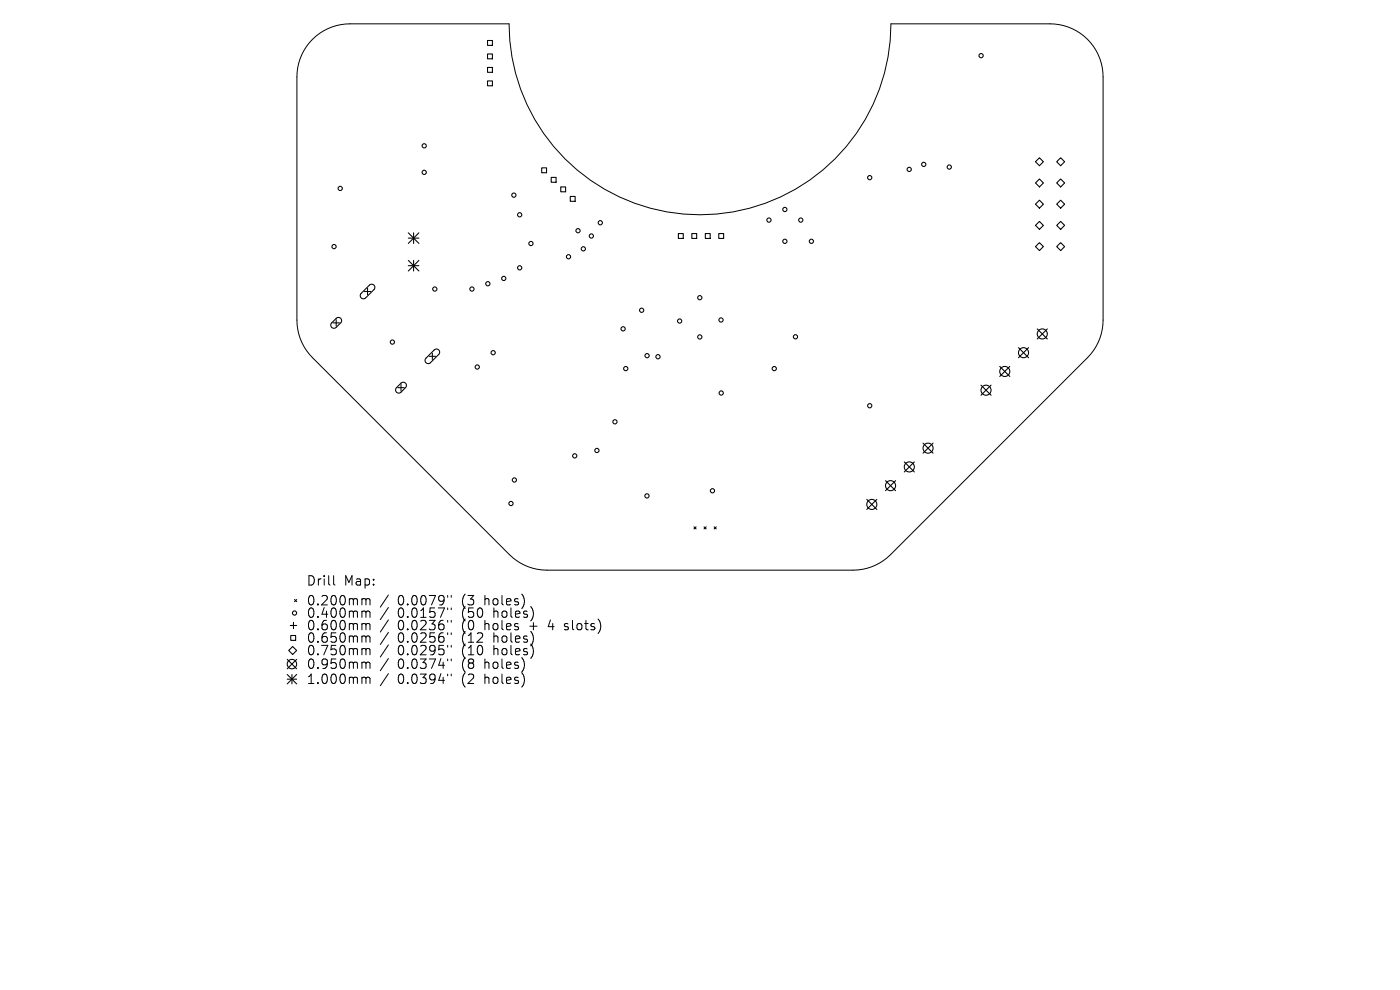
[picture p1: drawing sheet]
<svg xmlns="http://www.w3.org/2000/svg" width="297mm" height="210mm" viewBox="0 0 297 210" stroke-linecap="round" stroke-linejoin="round" font-family="sans-serif">
<defs><g id="words">
<g font-size="2.8">
<text x="64.9" y="124.5">Drill</text>
<text x="72.9" y="124.5">Map:</text>
<text x="64.9" y="128.7">0.200mm</text>
<text x="64.9" y="131.3">0.400mm</text>
<text x="84.4" y="128.7">0.0079&quot;</text>
<text x="84.4" y="131.3">0.0157&quot;</text>
<text x="98.1" y="128.7">(3</text>
<text x="98.1" y="131.3">(50</text>
<text x="103.1" y="128.7">holes)</text>
<text x="105" y="131.3">holes)</text>
<text x="64.9" y="134">0.600mm</text>
<text x="64.9" y="136.6">0.650mm</text>
<text x="84.4" y="134">0.0236&quot;</text>
<text x="84.4" y="136.6">0.0256&quot;</text>
<text x="98.1" y="134">(0</text>
<text x="98.1" y="136.6">(12</text>
<text x="103.1" y="134">holes</text>
<text x="105" y="136.6">holes)</text>
<text x="112.8" y="134">+</text>
<text x="117" y="134">4</text>
<text x="120.6" y="134">slots)</text>
<text x="64.9" y="139.3">0.750mm</text>
<text x="64.9" y="142.2">0.950mm</text>
<text x="84.4" y="139.3">0.0295&quot;</text>
<text x="84.4" y="142.2">0.0374&quot;</text>
<text x="98.1" y="139.3">(10</text>
<text x="98.1" y="142.2">(8</text>
<text x="103.1" y="142.2">holes)</text>
<text x="105" y="139.3">holes)</text>
<text x="64.9" y="145.4">1.000mm</text>
<text x="84.4" y="145.4">0.0394&quot;</text>
<text x="98.1" y="145.4">(2</text>
<text x="103.1" y="145.4">holes)</text>
</g>
</g></defs>
<g fill="none" stroke="#000" stroke-width=".21">
<path d="M66.3 8.4a11.3 11.3 0 0 1 7.9-3.3h33.8a40.5 40.5 0 0 0 40.5 40.5 40.5 40.5 0 0 0 40.5-40.5h33.8a11.3 11.3 0 0 1 11.2 11.2v51.6a11.3 11.3 0 0 1-3.3 8l-41.8 41.8a11.3 11.3 0 0 1-7.9 3.2h-65a11.3 11.3 0 0 1-7.9-3.2l-41.8-41.8a11.3 11.3 0 0 1-3.3-8v-51.6a11.3 11.3 0 0 1 3.3-7.9zM70.8 122.1v1.7l.3 .3M77.1 127l.4 .1 .1 .2M77.1 129.6h.2l.3 .3M77.1 132.3h.2l.3 .3M77.1 134.9l.4 .1 .1 .2M77.1 137.6h.2l.3 .3M77.6 127.3l.3-.3 .5 .1 .1 1.2M77.6 127.3v1M77.6 129.9v1.1M77.6 132.6v1M77.6 135.2v1"/>
<path d="M77.6 137.9v1M77.6 129.9l.3-.3 .5 .1 .1 1.3M77.6 132.6l.3-.3 .5 .1 .1 1.2M77.6 135.2l.3-.3 .5 .1 .1 1.2M77.6 137.9l.3-.3 .5 .1 .1 1.2M82.4 126.2l-1.7 2.6M82.4 128.9l-1.7 2.5M82.4 131.5l-1.7 2.6M82.4 134.1l-1.7 2.6M82.4 136.8l-1.7 2.6M82.4 139.7l-1.7 2.6M95 126.3v.4"/>
<path d="M95 129v.3M95 131.6v.4M95 134.2v.4M95 136.9v.4M95 139.8v.4M95.7 126.3v.4M95.7 129v.3M95.7 131.6v.4M95.7 134.2v.4M95.7 136.9v.4M95.7 139.8v.4M119.7 133.5l.2 .1"/>
<path d="M119.8 132.4v.4M77.1 140.5h.2l.3 .2M77.1 143.7h.2l.3 .2M77.6 140.7v1.1M77.6 143.9v1.1M77.6 140.7l.3-.2 .5 .1 .1 1.2M77.6 143.9l.3-.2 .5 .1 .1 1.2M82.4 142.9l-1.7 2.6M95 143v.4M95.7 143v.4"/>
</g>
<g fill="none" stroke="#000" stroke-width=".23">
<path d="M103.4 8.6h1.1v1h-1.1zM103.4 11.4h1.1v1.1h-1.1zM103.4 14.3h1.1v1h-1.1zM103.4 17.2h1.1v1h-1.1zM114.9 35.6h1.1v1h-1.1zM116.9 37.6h1.1v1.1h-1.1zM119 39.6h1v1.1h-1zM219.7 34.3l.8-.8 .9 .8-.9 .9zM219.7 38.8l.8-.8 .9 .8-.9 .9zM224.2 34.3l.8-.8 .9 .8-.9 .9zM224.2 38.8l.8-.8 .9 .8-.9 .9zM86.6 49.4l2.3 2.2"/>
<path d="M86.6 50.5h2.3M86.6 55.2l2.3 2.3M86.6 56.4h2.3M87.7 49.4v2.2M87.7 55.2v2.3M88.9 49.4l-2.3 2.2M88.9 55.2l-2.3 2.3M121 41.7h1v1h-1zM143.9 49.5h1v1.1h-1zM146.8 49.5h1v1.1h-1zM149.6 49.5h1.1v1.1h-1.1zM152.5 49.5h1v1.1h-1z"/>
<path d="M219.7 43.3l.8-.8 .9 .8-.9 .9zM219.7 47.8l.8-.8 .9 .8-.9 .9zM219.7 52.3l.8-.8 .9 .8-.9 .9zM224.2 43.3l.8-.8 .9 .8-.9 .9zM224.2 47.8l.8-.8 .9 .8-.9 .9zM224.2 52.3l.8-.8 .9 .8-.9 .9zM70.6 68.5h1.4M71.3 67.5l.4-.2 .4 .1 .3 .4v.4l-1.2 1.3-.6 .1-.4-.3v-.6zM71.3 67.8v1.4M76.6 62.2l1.9-1.8 .5-.1 .4 .3v.7l-2 2-.4 .1-.4-.3-.2-.4zM77.3 61.8h1.3M78 61.2v1.3"/>
<path d="M90.4 76l1.9-1.9h.5l.4 .3-.1 .7-1.9 1.9-.5 .1-.4-.2-.1-.5zM91 75.6h1.4M91.7 74.9v1.4M212.1 77.7l2.1 2.2M214.2 77.7l-2.1 2.2M216.1 73.7l2.1 2.2M218.2 73.7l-2.1 2.2M220 69.8l2.2 2.1M222.2 69.8l-2.2 2.1M84.4 82.2h1.3M85.1 81.3l.4-.2 .4 .1 .3 .4v.4l-1.2 1.3h-.6l-.4-.3v-.5zM85.1 81.6v1.3"/>
<path d="M191.8 98l2.2 2.1M194 98l-2.2 2.1M195.8 94l2.2 2.1M198 94l-2.2 2.1M208.1 81.7l2.1 2.1M210.2 81.7l-2.1 2.1M147.2 111.8l.5 .4M147.7 111.8l-.5 .4M149.4 111.8l.4 .4M149.8 111.8l-.4 .4M151.5 111.8l.4 .4M151.9 111.8l-.4 .4"/>
<path d="M183.9 105.9l2.1 2.2M186 105.9l-2.1 2.2M187.9 102l2.1 2.1M190 102l-2.1 2.1M60.9 139.9l2 2M61.6 132.7h1.3M61.7 134.8h1v1h-1zM62.1 137.1l.8 .9-.8 .8-.9-.8zM62.3 132v1.4M62.5 127.2l.4 .4M62.9 127.2l-.4 .4M62.9 139.9l-2 2"/>
<path d="M60.9 143.1l2 2M60.9 144.1h2M61.9 143.1v2M62.9 143.1l-2 2"/>
<circle cx="208.1" cy="11.8" r=".45"/>
<circle cx="72.2" cy="40" r=".45"/>
<circle cx="90" cy="30.9" r=".45"/>
<circle cx="90" cy="36.6" r=".45"/>
<circle cx="184.5" cy="37.7" r=".45"/>
<circle cx="192.9" cy="35.9" r=".45"/>
<circle cx="196" cy="34.9" r=".45"/>
<circle cx="201.4" cy="35.4" r=".45"/>
<circle cx="70.9" cy="52.3" r=".45"/>
<circle cx="106.9" cy="59.1" r=".45"/>
<circle cx="109" cy="41.4" r=".45"/>
<circle cx="110.2" cy="45.6" r=".45"/>
<circle cx="110.2" cy="56.8" r=".45"/>
<circle cx="112.6" cy="51.7" r=".45"/>
<circle cx="120.6" cy="54.5" r=".45"/>
<circle cx="122.6" cy="48.9" r=".45"/>
<circle cx="123.7" cy="52.8" r=".45"/>
<circle cx="125.5" cy="50.1" r=".45"/>
<circle cx="127.3" cy="47.2" r=".45"/>
<circle cx="163.1" cy="46.7" r=".45"/>
<circle cx="166.5" cy="51.2" r=".45"/>
<circle cx="166.5" cy="44.4" r=".45"/>
<circle cx="169.9" cy="46.7" r=".45"/>
<circle cx="172.1" cy="51.2" r=".45"/>
<circle cx="83.2" cy="72.6" r=".45"/>
<circle cx="92.2" cy="61.3" r=".45"/>
<circle cx="100.1" cy="61.3" r=".45"/>
<circle cx="101.2" cy="77.9" r=".45"/>
<circle cx="103.5" cy="60.2" r=".45"/>
<circle cx="104.6" cy="74.8" r=".45"/>
<circle cx="132.2" cy="69.8" r=".45"/>
<circle cx="132.7" cy="78.2" r=".45"/>
<circle cx="136.1" cy="65.8" r=".45"/>
<circle cx="137.3" cy="75.4" r=".45"/>
<circle cx="139.6" cy="75.7" r=".45"/>
<circle cx="144.2" cy="68.1" r=".45"/>
<circle cx="148.5" cy="63.2" r=".45"/>
<circle cx="148.5" cy="71.5" r=".45"/>
<circle cx="153" cy="67.9" r=".45"/>
<circle cx="164.3" cy="78.2" r=".45"/>
<circle cx="168.8" cy="71.4" r=".45"/>
<circle cx="213.2" cy="78.8" r="1.07"/>
<circle cx="217.1" cy="74.8" r="1.07"/>
<circle cx="221.1" cy="70.8" r="1.07"/>
<circle cx="121.9" cy="96.7" r=".45"/>
<circle cx="126.6" cy="95.6" r=".45"/>
<circle cx="130.5" cy="89.5" r=".45"/>
<circle cx="153" cy="83.4" r=".45"/>
<circle cx="184.5" cy="86.1" r=".45"/>
<circle cx="192.9" cy="99" r="1.07"/>
<circle cx="196.9" cy="95.1" r="1.07"/>
<circle cx="209.2" cy="82.8" r="1.07"/>
<circle cx="108.4" cy="106.8" r=".45"/>
<circle cx="109.1" cy="101.8" r=".45"/>
<circle cx="137.2" cy="105.2" r=".45"/>
<circle cx="151.1" cy="104.1" r=".45"/>
<circle cx="184.9" cy="107" r="1.07"/>
<circle cx="188.9" cy="103" r="1.07"/>
<circle cx="62.5" cy="130" r=".45"/>
<circle cx="61.9" cy="140.9" r="1"/>
</g>
<use href="#words"/>
</svg>
